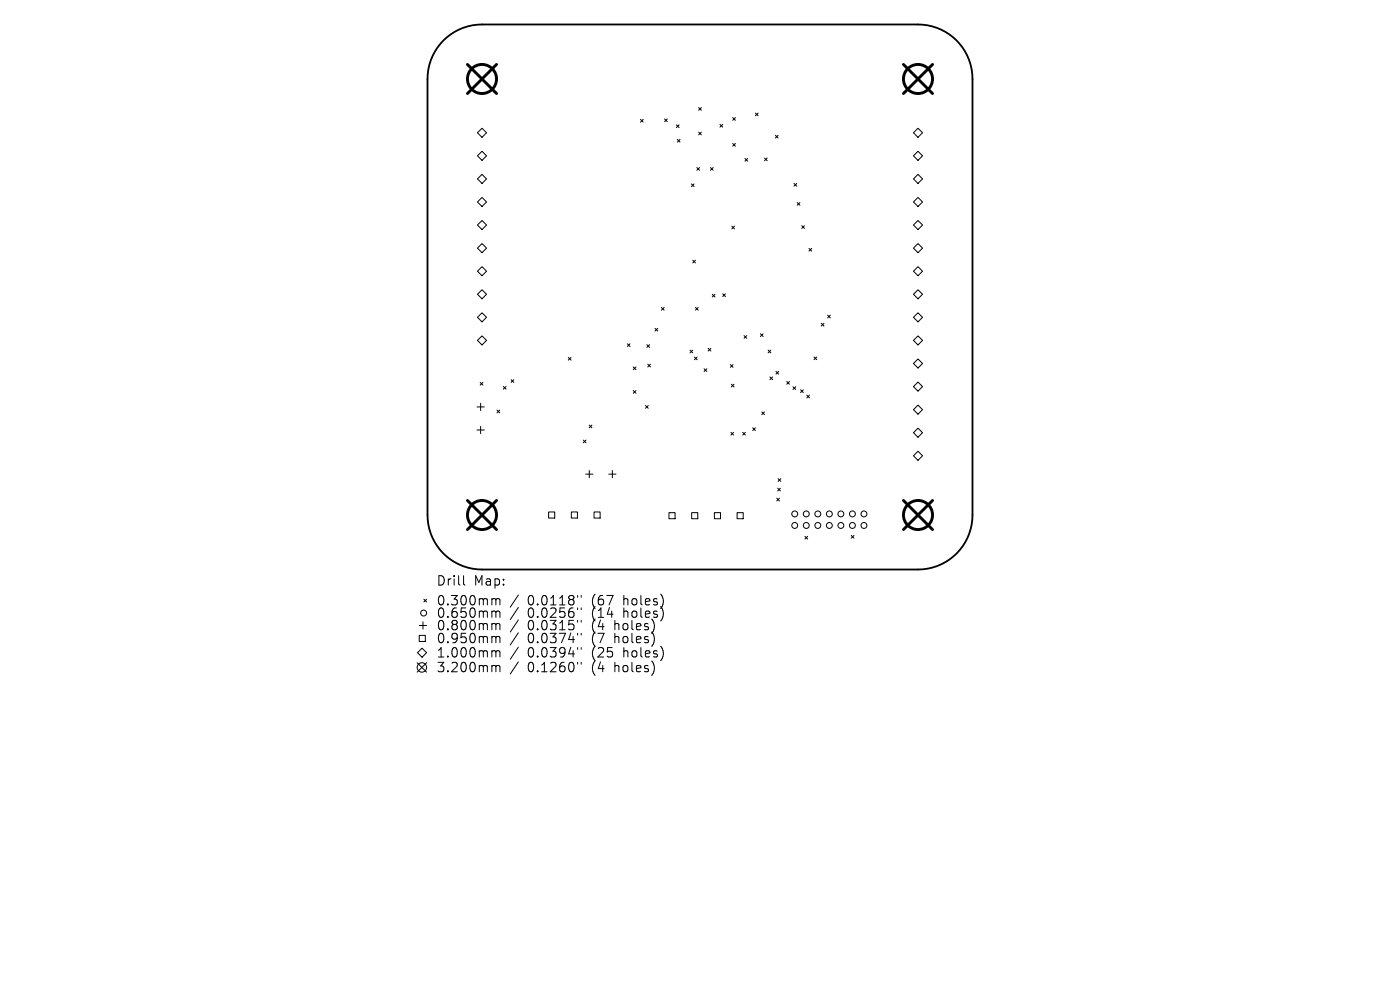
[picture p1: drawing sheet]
<svg xmlns="http://www.w3.org/2000/svg" width="297mm" height="210mm" viewBox="0 0 297 210" stroke-linecap="round" stroke-linejoin="round" font-family="sans-serif">
<defs><g id="words">
<g font-size="2.8">
<text x="92.5" y="124.5">Drill</text>
<text x="100.5" y="124.5">Map:</text>
<text x="92.5" y="128.7">0.300mm</text>
<text x="92.5" y="131.3">0.650mm</text>
<text x="111.9" y="128.7">0.0118&quot;</text>
<text x="111.9" y="131.3">0.0256&quot;</text>
<text x="125.7" y="128.7">(67</text>
<text x="125.7" y="131.3">(14</text>
<text x="132.5" y="128.7">holes)</text>
<text x="132.5" y="131.3">holes)</text>
<text x="92.5" y="134">0.800mm</text>
<text x="92.5" y="136.7">0.950mm</text>
<text x="111.9" y="134">0.0315&quot;</text>
<text x="111.9" y="136.7">0.0374&quot;</text>
<text x="125.7" y="134">(4</text>
<text x="125.7" y="136.7">(7</text>
<text x="130.6" y="134">holes)</text>
<text x="130.6" y="136.7">holes)</text>
<text x="92.5" y="139.8">1.000mm</text>
<text x="92.5" y="142.9">3.200mm</text>
<text x="111.9" y="139.8">0.0394&quot;</text>
<text x="111.9" y="142.9">0.1260&quot;</text>
<text x="125.7" y="139.8">(25</text>
<text x="125.7" y="142.9">(4</text>
<text x="130.6" y="142.9">holes)</text>
<text x="132.5" y="139.8">holes)</text>
</g>
</g></defs>
<path d="M94.1 8.6a11.6 11.6 0 0 1 8.2-3.4h92.4a11.6 11.6 0 0 1 11.6 11.6v92.4a11.6 11.6 0 0 1-11.6 11.6h-92.4a11.6 11.6 0 0 1-11.6-11.6v-92.4a11.6 11.6 0 0 1 3.4-8.2z" fill="none" stroke="#000" stroke-width=".39"/>
<g fill="none" stroke="#000" stroke-width=".21">
<path d="M101.3 33.1l1-1 .9 1-.9 .9zM102.3 27.2l.9 1-.9 .9-1-.9zM102.3 37l.9 1-.9 .9-1-.9zM135.9 25.3l.6 .6M136.5 25.3l-.6 .6M141 25.2l.6 .6M141.6 25.2l-.6 .6M143.5 26.5l.6 .6M143.7 29.6l.6 .5M144.1 26.5l-.6 .6M144.3 29.6l-.6 .5M146.7 39l.5 .6"/>
<path d="M147.2 39l-.5 .6M147.8 35.5l.6 .6M148.2 22.8l.6 .6M148.2 28l.6 .6M148.4 35.5l-.6 .6M148.8 22.8l-.6 .6M148.8 28l-.6 .6M150.7 35.5l.6 .6M151.3 35.5l-.6 .6M152.7 26.4l.6 .6M153.3 26.4l-.6 .6M155.4 24.9l.6 .6"/>
<path d="M155.4 30.4l.6 .6M156 24.9l-.6 .6M156 30.4l-.6 .6M158 33.6l.6 .6M158.6 33.6l-.6 .6M160.3 24l.5 .6M160.8 24l-.5 .6M162.2 33.5l.6 .6M162.8 33.5l-.6 .6M164.5 28.7l.6 .6M165.1 28.7l-.6 .6M168.4 38.9l.6 .6"/>
<path d="M169 38.9l-.6 .6M193.8 33.1l.9-1 1 1-1 .9zM194.7 27.2l1 1-1 .9-.9-.9zM194.7 37l1 1-1 .9-.9-.9zM101.3 42.8l1-.9 .9 .9-.9 1zM101.3 47.7l1-.9 .9 .9-.9 1zM101.3 52.6l1-.9 .9 .9-.9 1zM101.3 57.5l1-.9 .9 .9-.9 1zM147 55.2l.5 .6M147.5 55.2l-.5 .6M155.2 48l.6 .5M155.8 48l-.6 .5"/>
<path d="M169.1 43l.6 .5M169.7 43l-.6 .5M170.1 47.9l.6 .6M170.7 47.9l-.6 .6M171.6 52.7l.6 .6M172.2 52.7l-.6 .6M193.8 42.8l.9-.9 1 .9-1 1zM193.8 47.7l.9-.9 1 .9-1 1zM193.8 52.6l.9-.9 1 .9-1 1zM193.8 57.5l.9-.9 1 .9-1 1zM101.3 62.4l1-.9 .9 .9-.9 1zM102.3 66.4l.9 .9-.9 1-1-1z"/>
<path d="M102.3 71.2l.9 1-.9 1-1-1zM120.6 75.8l.5 .6M121.1 75.8l-.5 .6M133.1 72.9l.6 .6M133.7 72.9l-.6 .6M134.3 77.8l.6 .6M134.9 77.8l-.6 .6M137.2 73.1l.6 .6M137.4 77.3l.6 .5M137.8 73.1l-.6 .6M138 77.3l-.6 .5M139 69.7l.5 .5"/>
<path d="M139.5 69.7l-.5 .5M140.3 65.2l.6 .6M140.9 65.2l-.6 .6M146.4 74.3l.6 .6M147 74.3l-.6 .6M147.3 75.7l.6 .6M147.5 65.2l.6 .6M147.9 75.7l-.6 .6M148.1 65.2l-.6 .6M149.4 78.2l.5 .6M149.9 78.2l-.5 .6M150.2 73.9l.6 .6"/>
<path d="M150.8 73.9l-.6 .6M151.1 62.4l.6 .6M151.7 62.4l-.6 .6M153.3 62.3l.6 .6M153.9 62.3l-.6 .6M154.9 77.3l.6 .6M155.5 77.3l-.6 .6M157.8 71.2l.6 .6M158.4 71.2l-.6 .6M161.3 70.8l.6 .6M161.9 70.8l-.6 .6M163 74.3l.5 .6"/>
<path d="M163.3 80l.6 .5M163.5 74.3l-.5 .6M163.9 80l-.6 .5M164.6 78.8l.6 .6M165.2 78.8l-.6 .6M172.7 75.7l.6 .6M173.3 75.7l-.6 .6M174.2 68.6l.6 .6M174.8 68.6l-.6 .6M175.6 66.9l.6 .5M176.2 66.9l-.6 .5M193.8 62.4l.9-.9 1 .9-1 1z"/>
<path d="M193.8 77.1l.9-1 1 1-1 1zM194.7 66.4l1 .9-1 1-.9-1zM194.7 71.2l1 1-1 1-.9-1zM101.2 86.3h1.5M101.2 91.2h1.5M101.9 81.1l.5 .6M102 85.5v1.6M102 90.4v1.6M102.4 81.1l-.5 .6M105.4 87l.6 .6M106 87l-.6 .6M106.8 82l.6 .6"/>
<path d="M107.4 82l-.6 .6M108.4 80.5l.6 .6M109 80.5l-.6 .6M123.7 93.4l.6 .5M124.3 93.4l-.6 .5M125 90.2l.6 .6M125 99.8v1.5M125.6 90.2l-.6 .6M129.9 99.8v1.5M134.3 82.9l.6 .5M134.9 82.9l-.6 .5M136.9 86l.6 .6"/>
<path d="M137.5 86l-.6 .6M155.1 91.7l.5 .6M155.1 81.5l.6 .6M155.6 91.7l-.5 .6M155.7 81.5l-.6 .6M157.6 91.7l.5 .6M158.1 91.7l-.5 .6M159.7 90.8l.6 .5M160.3 90.8l-.6 .5M161.6 87.4l.6 .6M162.2 87.4l-.6 .6M166.9 80.9l.6 .6"/>
<path d="M167.5 80.9l-.6 .6M168.2 82l.6 .6M168.8 82l-.6 .6M169.8 82.7l.6 .6M170.4 82.7l-.6 .6M171.2 83.8l.5 .6M171.7 83.8l-.5 .6M193.8 82l.9-1 1 1-1 1zM193.8 86.9l.9-1 1 1-1 1zM193.8 91.8l.9-1 1 1-1 1zM193.8 96.7l.9-1 1 1-1 .9zM116.4 108.6h1.3v1.3h-1.3z"/>
<path d="M121.2 108.6h1.3v1.3h-1.3zM124.2 100.6h1.6M126 108.6h1.3v1.3h-1.3zM129.1 100.6h1.6M141.9 108.7h1.3v1.3h-1.3zM146.7 108.7h1.3v1.3h-1.3zM151.6 108.7h1.2v1.3h-1.2zM156.4 108.7h1.3v1.3h-1.3zM164.8 105.7l.6 .6M165 103.6l.6 .5M165.1 101.5l.6 .6M165.4 105.7l-.6 .6"/>
<path d="M165.6 103.6l-.6 .5M165.7 101.5l-.6 .6M170.8 113.8l.5 .6M171.3 113.8l-.5 .6M180.6 113.6l.6 .6M181.2 113.6l-.6 .6M88.6 138.5l.9-1 1 1-1 .9zM88.9 134.8h1.3v1.3h-1.3zM89 132.7h1.5M89.7 131.9v1.6M89.9 127.1l.6 .6M90.5 127.1l-.6 .6"/>
<path d="M98.3 122.1v1.7l.3 .3M104.6 127l.5 .1 .1 .2M104.6 129.6h.3l.3 .3M104.6 132.3l.5 .1 .1 .2M104.6 135h.3l.3 .3M104.6 138h.3l.3 .3M105.2 127.3l.3-.3 .5 .1 .1 1.2M105.2 127.3v1M105.2 129.9v1.1M105.2 132.6v1M105.2 135.3v1M105.2 138.3v1.1"/>
<path d="M105.2 129.9l.3-.3 .5 .1 .1 1.3M105.2 132.6l.3-.3 .5 .1 .1 1.2M105.2 135.3l.3-.3 .5 .1 .1 1.2M105.2 138.3l.3-.3 .5 .1 .1 1.3M110 126.2l-1.8 2.6M110 128.9l-1.8 2.5M110 131.5l-1.8 2.6M110 134.2l-1.8 2.6M110 137.3l-1.8 2.5M122.5 126.3v.4M122.5 129v.3M122.5 131.6v.4"/>
<path d="M122.5 134.3v.4M122.5 137.4v.4M123.3 126.3v.4M123.3 129v.3M123.3 131.6v.4M123.3 134.3v.4M123.3 137.4v.4M88.5 140.6l2 2M90.5 140.6l-2 2M104.6 141.2l.5 .1 .1 .2M105.2 141.5v1M105.2 141.5l.3-.3 .5 .1 .1 1.2"/>
<path d="M110 140.4l-1.8 2.6M122.5 140.5v.4M123.3 140.5v.4"/>
<circle cx="168.6" cy="109" r=".63"/>
<circle cx="168.6" cy="111.5" r=".63"/>
<circle cx="171" cy="109" r=".63"/>
<circle cx="171" cy="111.5" r=".63"/>
<circle cx="173.5" cy="109" r=".63"/>
<circle cx="173.5" cy="111.5" r=".63"/>
<circle cx="175.9" cy="111.5" r=".63"/>
<circle cx="175.9" cy="109" r=".63"/>
<circle cx="178.4" cy="111.5" r=".63"/>
<circle cx="178.4" cy="109" r=".63"/>
<circle cx="180.8" cy="109" r=".63"/>
<circle cx="180.8" cy="111.5" r=".63"/>
<circle cx="183.3" cy="109" r=".63"/>
<circle cx="183.3" cy="111.5" r=".63"/>
<circle cx="89.9" cy="130" r=".63"/>
<circle cx="89.5" cy="141.6" r="1"/>
</g>
<g fill="none" stroke="#000" stroke-width=".62">
<path d="M99.2 13.7l6.1 6.1M105.3 13.7l-6.1 6.1M191.7 13.7l6.1 6.1M197.8 13.7l-6.1 6.1M99.2 106.2l6.1 6.1M105.3 106.2l-6.1 6.1M191.7 106.2l6.1 6.1M197.8 106.2l-6.1 6.1"/>
<circle cx="102.3" cy="16.8" r="3.1"/>
<circle cx="194.7" cy="16.8" r="3.1"/>
<circle cx="102.3" cy="109.2" r="3.1"/>
<circle cx="194.7" cy="109.2" r="3.1"/>
</g>
<use href="#words"/>
</svg>
